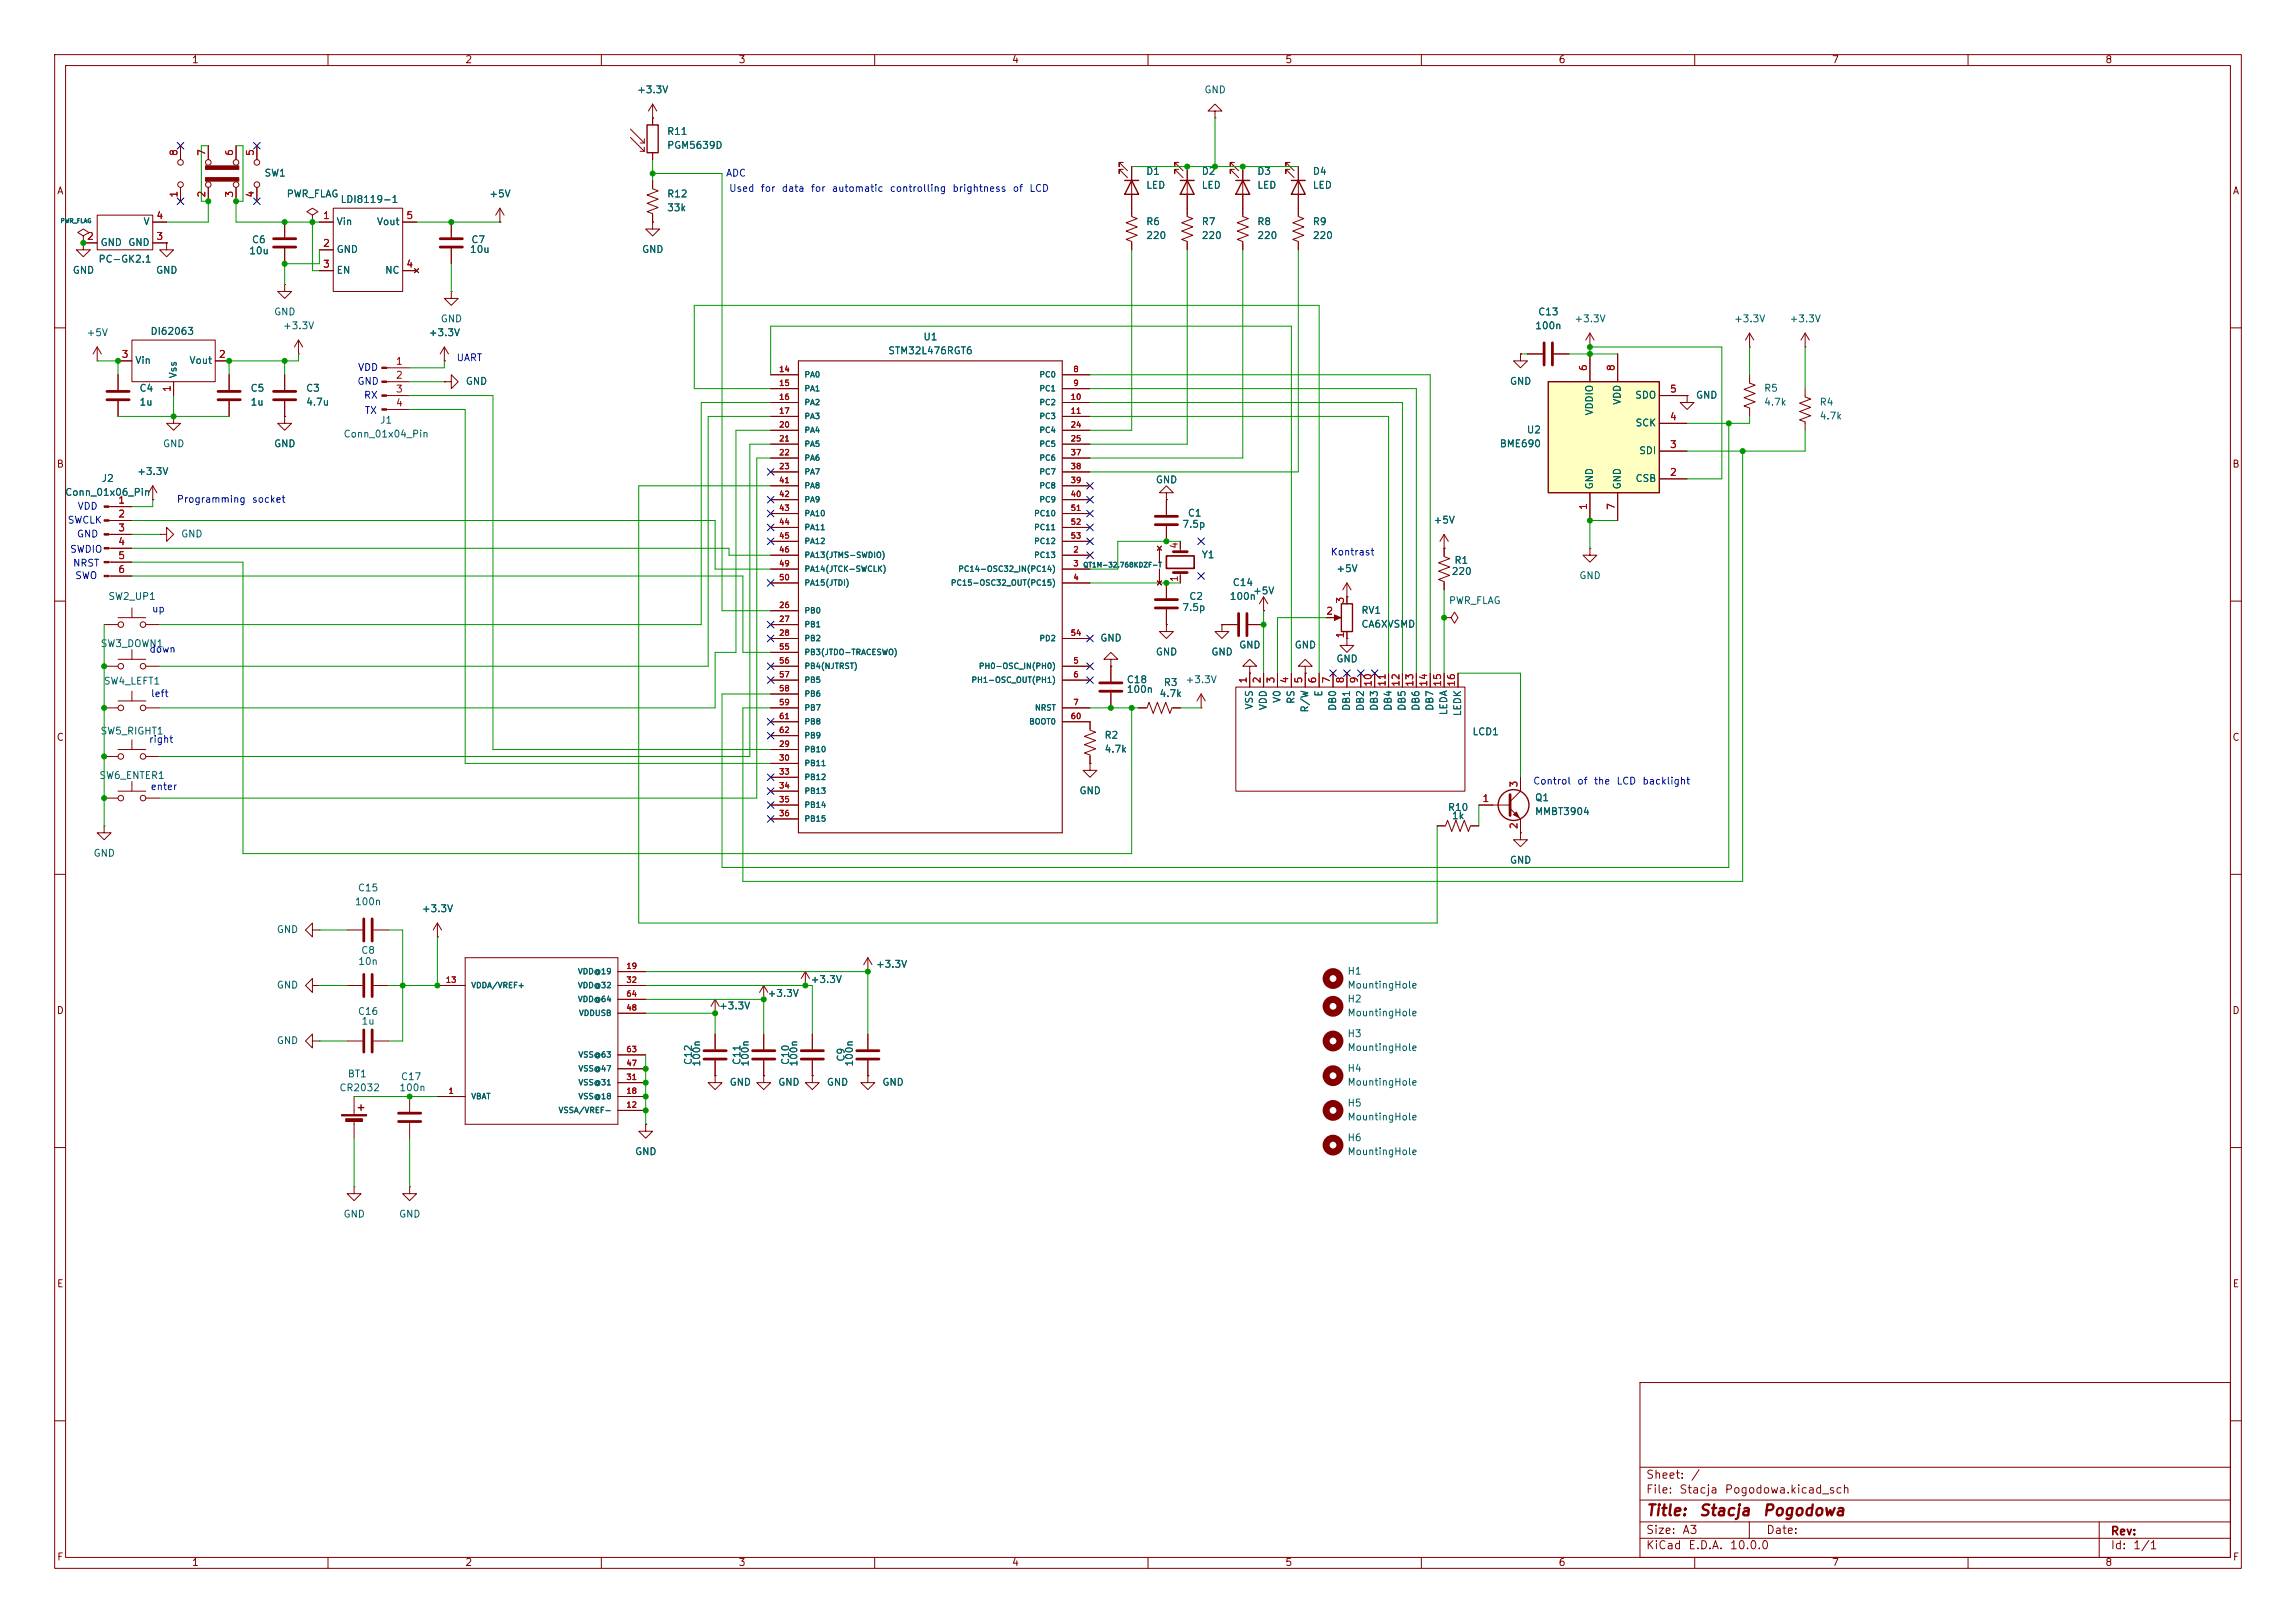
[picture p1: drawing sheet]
<svg xmlns="http://www.w3.org/2000/svg" width="420mm" height="297mm" viewBox="0 0 420 297" stroke-linecap="round" stroke-linejoin="round" font-family="sans-serif">
<defs><g id="words">
<g font-size="2" fill="#840000">
<text x="301" y="277.9">Title:</text>
<text x="310.6" y="277.9">Stacja</text>
<text x="322.3" y="277.9">Pogodowa</text>
</g>
<g font-size="1.5" fill="#840000">
<text x="301" y="273.7">File:</text>
<text x="301" y="271">Sheet:</text>
<text x="307.1" y="273.7">Stacja</text>
<text x="309.2" y="271">/</text>
<text x="315.4" y="273.7">Pogodowa.kicad_sch</text>
<text x="301" y="281.1">Size:</text>
<text x="307.6" y="281.1">A3</text>
<text x="323" y="281.1">Date:</text>
<text x="386" y="281.3">Rev:</text>
<text x="301" y="283.9">KiCad</text>
<text x="308.7" y="283.9">E.D.A.</text>
<text x="316.3" y="283.9">10.0.0</text>
<text x="386" y="283.9">Id:</text>
<text x="390.1" y="283.9">1/1</text>
</g>
<g font-size="1.3" fill="#840000">
<text x="35" y="11.9">1</text>
<text x="85" y="11.9">2</text>
<text x="135" y="11.9">3</text>
<text x="185" y="11.9">4</text>
<text x="235" y="11.9">5</text>
<text x="285" y="11.9">6</text>
<text x="335" y="11.9">7</text>
<text x="385" y="11.9">8</text>
<text x="10.3" y="35.9">A</text>
<text x="408.3" y="35.9">A</text>
<text x="10.3" y="85.9">B</text>
<text x="408.2" y="85.9">B</text>
<text x="215.7" y="100.5" transform="rotate(-90 215.7 100.5)">4</text>
<text x="215.7" y="106.6" transform="rotate(-90 215.7 106.6)">1</text>
<text x="10.3" y="135.9">C</text>
<text x="408.2" y="135.9">C</text>
<text x="10.3" y="185.9">D</text>
<text x="408.2" y="185.9">D</text>
<text x="10.3" y="235.9">E</text>
<text x="408.3" y="235.9">E</text>
<text x="10.3" y="285.9">F</text>
<text x="35" y="286.9">1</text>
<text x="85" y="286.9">2</text>
<text x="135" y="286.9">3</text>
<text x="185" y="286.9">4</text>
<text x="235" y="286.9">5</text>
<text x="285" y="286.9">6</text>
<text x="335" y="286.9">7</text>
<text x="385" y="286.9">8</text>
<text x="408.3" y="285.9">F</text>
</g>
<g font-size="1.3" fill="#006464">
<text x="116.4" y="17.4">+3.3V</text>
<text x="220.2" y="17.4">GND</text>
<text x="121.9" y="25">R11</text>
<text x="121.9" y="27.5">PGM5639D</text>
<text x="48.3" y="32.6">SW1</text>
<text x="209.6" y="32.3">D1</text>
<text x="209.6" y="34.8">LED</text>
<text x="219.7" y="32.3">D2</text>
<text x="219.7" y="34.8">LED</text>
<text x="229.9" y="32.3">D3</text>
<text x="229.9" y="34.8">LED</text>
<text x="240" y="32.3">D4</text>
<text x="240" y="34.8">LED</text>
<text x="26.1" y="41.5">V</text>
<text x="52.3" y="36.4">PWR_FLAG</text>
<text x="61.5" y="41.5">Vin</text>
<text x="62.2" y="37.4">LDI8119-1</text>
<text x="68.8" y="41.5">Vout</text>
<text x="89.4" y="36.4">+5V</text>
<text x="121.9" y="39">33k</text>
<text x="121.9" y="36.4">R12</text>
<text x="209.6" y="41.5">R6</text>
<text x="219.7" y="41.5">R7</text>
<text x="229.9" y="41.5">R8</text>
<text x="240" y="41.5">R9</text>
<text x="18.3" y="45.3">GND</text>
<text x="23.4" y="45.3">GND</text>
<text x="45.5" y="46.8">10u</text>
<text x="46" y="44.8">C6</text>
<text x="61.5" y="46.6">GND</text>
<text x="85.9" y="46.6">10u</text>
<text x="86.1" y="44.8">C7</text>
<text x="117.3" y="46.6">GND</text>
<text x="209.6" y="44">220</text>
<text x="219.7" y="44">220</text>
<text x="229.9" y="44">220</text>
<text x="240" y="44">220</text>
<text x="13.2" y="50.4">GND</text>
<text x="17.9" y="48.4">PC-GK2.1</text>
<text x="28.4" y="50.4">GND</text>
<text x="61.5" y="50.4">EN</text>
<text x="70.3" y="50.4">NC</text>
<text x="50" y="58">GND</text>
<text x="80.5" y="59.3">GND</text>
<text x="281.3" y="58">C13</text>
<text x="287.9" y="59.3">+3.3V</text>
<text x="317.1" y="59.3">+3.3V</text>
<text x="327.3" y="59.3">+3.3V</text>
<text x="15.7" y="61.8">+5V</text>
<text x="27.4" y="61.6">DI62063</text>
<text x="51.7" y="60.6">+3.3V</text>
<text x="78.3" y="61.8">+3.3V</text>
<text x="162.4" y="65.1">STM32L476RGT6</text>
<text x="168.8" y="62.6">U1</text>
<text x="280.7" y="60.6">100n</text>
<text x="24.6" y="66.9">Vin</text>
<text x="25.4" y="72">C4</text>
<text x="32.6" y="69.3" transform="rotate(-90 32.6 69.3)">Vss</text>
<text x="34.5" y="66.9">Vout</text>
<text x="45.7" y="72">C5</text>
<text x="55.9" y="72">C3</text>
<text x="85.1" y="70.7">GND</text>
<text x="276.1" y="70.7">GND</text>
<text x="322.6" y="72">R5</text>
<text x="25.4" y="74.5">1u</text>
<text x="45.7" y="74.5">1u</text>
<text x="55.9" y="74.5">4.7u</text>
<text x="69.4" y="77.8">J1</text>
<text x="291.7" y="76.1" transform="rotate(-90 291.7 76.1)">VDDIO</text>
<text x="296.8" y="74.2" transform="rotate(-90 296.8 74.2)">VDD</text>
<text x="299" y="73.3">SDO</text>
<text x="310.1" y="73.3">GND</text>
<text x="322.6" y="74.5">4.7k</text>
<text x="332.7" y="74.5">R4</text>
<text x="332.7" y="77.1">4.7k</text>
<text x="29.7" y="82.1">GND</text>
<text x="50" y="82.1">GND</text>
<text x="62.7" y="80.4">Conn_01x04_Pin</text>
<text x="274.2" y="82.1">BME690</text>
<text x="279.2" y="79.6">U2</text>
<text x="299.1" y="78.3">SCK</text>
<text x="299.7" y="83.4">SDI</text>
<text x="18.5" y="88.5">J2</text>
<text x="25" y="87.2">+3.3V</text>
<text x="211.3" y="88.7">GND</text>
<text x="291.7" y="89.7" transform="rotate(-90 291.7 89.7)">GND</text>
<text x="296.8" y="89.7" transform="rotate(-90 296.8 89.7)">GND</text>
<text x="299.1" y="88.5">CSB</text>
<text x="11.8" y="91">Conn_01x06_Pin</text>
<text x="217.2" y="94.8">C1</text>
<text x="33" y="98.7">GND</text>
<text x="216.2" y="96.9">7.5p</text>
<text x="262.1" y="96.1">+5V</text>
<text x="219.7" y="102.5">Y1</text>
<text x="225.4" y="107.5">C14</text>
<text x="244.3" y="105">+5V</text>
<text x="265.4" y="105.5">220</text>
<text x="265.9" y="103.5">R1</text>
<text x="288.8" y="106.3">GND</text>
<text x="19.7" y="110.1">SW2_UP1</text>
<text x="216.2" y="112.1">7.5p</text>
<text x="217.4" y="110.1">C2</text>
<text x="224.8" y="110.1">100n</text>
<text x="229.1" y="109.1">+5V</text>
<text x="248.9" y="112.6">RV1</text>
<text x="264.9" y="110.8">PWR_FLAG</text>
<text x="18.3" y="118.7">SW3_DOWN1</text>
<text x="201.2" y="117.7">GND</text>
<text x="226.6" y="119">GND</text>
<text x="236.7" y="119">GND</text>
<text x="248.9" y="115.2">CA6XVSMD</text>
<text x="18.9" y="125.6">SW4_LEFT1</text>
<text x="206" y="125.3">C18</text>
<text x="211.3" y="120.2">GND</text>
<text x="212.8" y="125.8">R3</text>
<text x="216.8" y="125.3">+3.3V</text>
<text x="221.5" y="120.2">GND</text>
<text x="244.3" y="121.5">GND</text>
<text x="206" y="127.1">100n</text>
<text x="212" y="127.9">4.7k</text>
<text x="229.5" y="129.9" transform="rotate(-90 229.5 129.9)">VSS</text>
<text x="232" y="130.1" transform="rotate(-90 232 130.1)">VDD</text>
<text x="234.5" y="128.7" transform="rotate(-90 234.5 128.7)">V0</text>
<text x="237.1" y="128.9" transform="rotate(-90 237.1 128.9)">RS</text>
<text x="239.6" y="130.5" transform="rotate(-90 239.6 130.5)">R/W</text>
<text x="242.2" y="127.6" transform="rotate(-90 242.2 127.6)">E</text>
<text x="244.7" y="130.2" transform="rotate(-90 244.7 130.2)">DB0</text>
<text x="247.2" y="130.2" transform="rotate(-90 247.2 130.2)">DB1</text>
<text x="249.8" y="130.2" transform="rotate(-90 249.8 130.2)">DB2</text>
<text x="252.3" y="130.2" transform="rotate(-90 252.3 130.2)">DB3</text>
<text x="254.9" y="130.2" transform="rotate(-90 254.9 130.2)">DB4</text>
<text x="257.4" y="130.2" transform="rotate(-90 257.4 130.2)">DB5</text>
<text x="259.9" y="130.2" transform="rotate(-90 259.9 130.2)">DB6</text>
<text x="262.5" y="130.2" transform="rotate(-90 262.5 130.2)">DB7</text>
<text x="265" y="131" transform="rotate(-90 265 131)">LEDA</text>
<text x="267.6" y="131.2" transform="rotate(-90 267.6 131.2)">LEDK</text>
<text x="18.3" y="134.7">SW5_RIGHT1</text>
<text x="201.9" y="135.5">R2</text>
<text x="269.2" y="134.8">LCD1</text>
<text x="18.1" y="142.8">SW6_ENTER1</text>
<text x="201.9" y="138">4.7k</text>
<text x="197.4" y="145.6">GND</text>
<text x="264.8" y="148.7">R10</text>
<text x="280.7" y="146.9">Q1</text>
<text x="280.7" y="149.5">MMBT3904</text>
<text x="265.5" y="150.2">1k</text>
<text x="17" y="157.1">GND</text>
<text x="276.1" y="158.3">GND</text>
<text x="64.8" y="166">100n</text>
<text x="65.4" y="163.4">C15</text>
<text x="77.1" y="167.2">+3.3V</text>
<text x="50.5" y="171">GND</text>
<text x="65.4" y="176.9">10n</text>
<text x="66" y="174.9">C8</text>
<text x="160.1" y="177.4">+3.3V</text>
<text x="246.4" y="178.7">H1</text>
<text x="50.5" y="181.2">GND</text>
<text x="131.4" y="185">+3.3V</text>
<text x="140.3" y="182.7">+3.3V</text>
<text x="148.2" y="180.2">+3.3V</text>
<text x="246.4" y="183.7">H2</text>
<text x="246.4" y="181.2">MountingHole</text>
<text x="50.5" y="191.4">GND</text>
<text x="65.4" y="186">C16</text>
<text x="66" y="187.8">1u</text>
<text x="246.4" y="186.3">MountingHole</text>
<text x="246.4" y="190.1">H3</text>
<text x="63.5" y="197.5">BT1</text>
<text x="73.2" y="198">C17</text>
<text x="126.8" y="195" transform="rotate(-90 126.8 195)">C12</text>
<text x="128.4" y="195.3" transform="rotate(-90 128.4 195.3)">100n</text>
<text x="135.7" y="195" transform="rotate(-90 135.7 195)">C11</text>
<text x="137.3" y="195.3" transform="rotate(-90 137.3 195.3)">100n</text>
<text x="144.6" y="195" transform="rotate(-90 144.6 195)">C10</text>
<text x="146.2" y="195.3" transform="rotate(-90 146.2 195.3)">100n</text>
<text x="154.8" y="194.4" transform="rotate(-90 154.8 194.4)">C9</text>
<text x="156.3" y="195.3" transform="rotate(-90 156.3 195.3)">100n</text>
<text x="246.4" y="196.4">H4</text>
<text x="246.4" y="192.6">MountingHole</text>
<text x="62" y="200">CR2032</text>
<text x="72.9" y="200">100n</text>
<text x="133.4" y="199">GND</text>
<text x="142.2" y="199">GND</text>
<text x="151.1" y="199">GND</text>
<text x="161.3" y="199">GND</text>
<text x="246.4" y="199">MountingHole</text>
<text x="246.4" y="202.8">H5</text>
<text x="246.4" y="209.1">H6</text>
<text x="246.4" y="205.3">MountingHole</text>
<text x="116.1" y="211.7">GND</text>
<text x="246.4" y="211.7">MountingHole</text>
<text x="62.7" y="223.1">GND</text>
<text x="72.9" y="223.1">GND</text>
</g>
<g font-size="1.3" fill="#a90000">
<text x="32.8" y="28.6" transform="rotate(-90 32.8 28.6)">8</text>
<text x="37.8" y="28.6" transform="rotate(-90 37.8 28.6)">7</text>
<text x="42.9" y="28.6" transform="rotate(-90 42.9 28.6)">6</text>
<text x="46.7" y="28.6" transform="rotate(-90 46.7 28.6)">5</text>
<text x="28.5" y="40.4">4</text>
<text x="32.8" y="36.3" transform="rotate(-90 32.8 36.3)">1</text>
<text x="37.8" y="36.3" transform="rotate(-90 37.8 36.3)">2</text>
<text x="42.9" y="36.3" transform="rotate(-90 42.9 36.3)">3</text>
<text x="46.7" y="36.3" transform="rotate(-90 46.7 36.3)">4</text>
<text x="59" y="40.4">1</text>
<text x="74.2" y="40.4">5</text>
<text x="15.8" y="44.2">2</text>
<text x="28.5" y="44.2">3</text>
<text x="59" y="45.5">2</text>
<text x="59" y="49.3">3</text>
<text x="74.2" y="49.3">4</text>
<text x="22.2" y="65.8">3</text>
<text x="39.9" y="65.8">2</text>
<text x="31.5" y="71.8" transform="rotate(-90 31.5 71.8)">1</text>
<text x="72.3" y="67.1">1</text>
<text x="72.3" y="69.6">2</text>
<text x="290.6" y="68" transform="rotate(-90 290.6 68)">6</text>
<text x="295.7" y="68" transform="rotate(-90 295.7 68)">8</text>
<text x="72.3" y="72.1">3</text>
<text x="72.3" y="74.7">4</text>
<text x="305.4" y="77.2">4</text>
<text x="305.4" y="72.1">5</text>
<text x="305.4" y="82.3">3</text>
<text x="305.4" y="87.4">2</text>
<text x="21.5" y="92.5">1</text>
<text x="21.5" y="95">2</text>
<text x="290.6" y="93.4" transform="rotate(-90 290.6 93.4)">1</text>
<text x="295.7" y="93.4" transform="rotate(-90 295.7 93.4)">7</text>
<text x="21.5" y="97.5">3</text>
<text x="21.5" y="100.1">4</text>
<text x="21.5" y="102.6">5</text>
<text x="21.5" y="105.2">6</text>
<text x="242.5" y="112.8">2</text>
<text x="246.1" y="110.6" transform="rotate(-90 246.1 110.6)">3</text>
<text x="246.1" y="116.9" transform="rotate(-90 246.1 116.9)">1</text>
<text x="228.3" y="125.2" transform="rotate(-90 228.3 125.2)">1</text>
<text x="230.9" y="125.2" transform="rotate(-90 230.9 125.2)">2</text>
<text x="233.4" y="125.2" transform="rotate(-90 233.4 125.2)">3</text>
<text x="236" y="125.2" transform="rotate(-90 236 125.2)">4</text>
<text x="238.5" y="125.2" transform="rotate(-90 238.5 125.2)">5</text>
<text x="241" y="125.2" transform="rotate(-90 241 125.2)">6</text>
<text x="243.6" y="125.2" transform="rotate(-90 243.6 125.2)">7</text>
<text x="246.1" y="125.2" transform="rotate(-90 246.1 125.2)">8</text>
<text x="248.7" y="125.2" transform="rotate(-90 248.7 125.2)">9</text>
<text x="251.2" y="125.8" transform="rotate(-90 251.2 125.8)">10</text>
<text x="253.7" y="125.8" transform="rotate(-90 253.7 125.8)">11</text>
<text x="256.3" y="125.8" transform="rotate(-90 256.3 125.8)">12</text>
<text x="258.8" y="125.8" transform="rotate(-90 258.8 125.8)">13</text>
<text x="261.4" y="125.8" transform="rotate(-90 261.4 125.8)">14</text>
<text x="263.9" y="125.8" transform="rotate(-90 263.9 125.8)">15</text>
<text x="266.4" y="125.8" transform="rotate(-90 266.4 125.8)">16</text>
<text x="271.1" y="147.1">1</text>
<text x="277.9" y="144.2" transform="rotate(-90 277.9 144.2)">3</text>
<text x="277.9" y="151.8" transform="rotate(-90 277.9 151.8)">2</text>
</g>
<g font-size="1.3" fill="#0000c2">
<text x="132.7" y="32.6">ADC</text>
<text x="133.3" y="35.4">Used</text>
<text x="139" y="35.4">for</text>
<text x="142.9" y="35.4">data</text>
<text x="148.2" y="35.4">for</text>
<text x="152" y="35.4">automatic</text>
<text x="162.7" y="35.4">controlling</text>
<text x="174.1" y="35.4">brightness</text>
<text x="185.1" y="35.4">of</text>
<text x="188.2" y="35.4">LCD</text>
<text x="65.3" y="70.7">GND</text>
<text x="65.4" y="68.2">VDD</text>
<text x="83.4" y="66.4">UART</text>
<text x="66.5" y="73.3">RX</text>
<text x="66.6" y="76.1">TX</text>
<text x="14.1" y="93.6">VDD</text>
<text x="32.2" y="92.3">Programming</text>
<text x="46" y="92.3">socket</text>
<text x="12.3" y="96.1">SWCLK</text>
<text x="12.7" y="101.5">SWDIO</text>
<text x="14" y="98.7">GND</text>
<text x="243.3" y="102">Kontrast</text>
<text x="13.3" y="104">NRST</text>
<text x="13.7" y="106.3">SWO</text>
<text x="27.7" y="112.4">up</text>
<text x="27.2" y="119.7">down</text>
<text x="27.5" y="127.9">left</text>
<text x="27.2" y="136.2">right</text>
<text x="280.3" y="143.9">Control</text>
<text x="288.4" y="143.9">of</text>
<text x="291.5" y="143.9">the</text>
<text x="295.6" y="143.9">LCD</text>
<text x="300.3" y="143.9">backlight</text>
<text x="27.5" y="144.9">enter</text>
</g>
<g font-size="1" fill="#a90000">
<text x="142.4" y="68.3">14</text>
<text x="142.4" y="70.9">15</text>
<text x="196.2" y="68.3">8</text>
<text x="196.2" y="70.9">9</text>
<text x="142.4" y="73.4">16</text>
<text x="142.4" y="75.9">17</text>
<text x="195.8" y="75.9">11</text>
<text x="195.8" y="73.4">10</text>
<text x="142.4" y="81">21</text>
<text x="142.4" y="83.6">22</text>
<text x="142.4" y="78.5">20</text>
<text x="195.8" y="83.6">37</text>
<text x="195.8" y="78.5">24</text>
<text x="195.8" y="81">25</text>
<text x="142.4" y="86.1">23</text>
<text x="142.4" y="88.6">41</text>
<text x="195.8" y="88.6">39</text>
<text x="195.8" y="86.1">38</text>
<text x="142.4" y="91.2">42</text>
<text x="142.4" y="93.7">43</text>
<text x="195.8" y="91.2">40</text>
<text x="195.8" y="93.7">51</text>
<text x="142.4" y="96.3">44</text>
<text x="142.4" y="98.8">45</text>
<text x="142.4" y="101.3">46</text>
<text x="195.8" y="96.3">52</text>
<text x="195.8" y="98.8">53</text>
<text x="196.2" y="101.3">2</text>
<text x="142.4" y="103.9">49</text>
<text x="142.4" y="106.4">50</text>
<text x="196.2" y="103.9">3</text>
<text x="196.2" y="106.4">4</text>
<text x="142.4" y="111.5">26</text>
<text x="142.4" y="119.1">55</text>
<text x="142.4" y="114">27</text>
<text x="142.4" y="116.6">28</text>
<text x="195.8" y="116.6">54</text>
<text x="142.4" y="121.7">56</text>
<text x="142.4" y="124.2">57</text>
<text x="196.2" y="121.7">5</text>
<text x="196.2" y="124.2">6</text>
<text x="142.4" y="126.7">58</text>
<text x="142.4" y="129.3">59</text>
<text x="142.4" y="131.8">61</text>
<text x="195.8" y="131.8">60</text>
<text x="196.2" y="129.3">7</text>
<text x="142.4" y="136.9">29</text>
<text x="142.4" y="134.4">62</text>
<text x="142.4" y="139.4">30</text>
<text x="142.4" y="142">33</text>
<text x="142.4" y="144.5">34</text>
<text x="142.4" y="149.6">36</text>
<text x="142.4" y="147.1">35</text>
<text x="114.5" y="177.5">19</text>
<text x="81.5" y="180.1">13</text>
<text x="114.5" y="180.1">32</text>
<text x="114.5" y="185.2">48</text>
<text x="114.5" y="182.6">64</text>
<text x="114.5" y="197.9">31</text>
<text x="114.5" y="195.3">47</text>
<text x="114.5" y="192.8">63</text>
<text x="81.9" y="200.4">1</text>
<text x="114.5" y="202.9">12</text>
<text x="114.5" y="200.4">18</text>
</g>
<g font-size="1" fill="#006464">
<text x="147.1" y="69.3">PA0</text>
<text x="147.1" y="71.9">PA1</text>
<text x="190" y="69.3">PC0</text>
<text x="190" y="71.9">PC1</text>
<text x="147.1" y="74.4">PA2</text>
<text x="147.1" y="76.9">PA3</text>
<text x="190" y="76.9">PC3</text>
<text x="190" y="74.4">PC2</text>
<text x="147.1" y="82">PA5</text>
<text x="147.1" y="79.5">PA4</text>
<text x="190" y="79.5">PC4</text>
<text x="190" y="82">PC5</text>
<text x="147.1" y="84.6">PA6</text>
<text x="147.1" y="87.1">PA7</text>
<text x="147.1" y="89.6">PA8</text>
<text x="190" y="84.6">PC6</text>
<text x="190" y="89.6">PC8</text>
<text x="190" y="87.1">PC7</text>
<text x="147.1" y="92.2">PA9</text>
<text x="147.1" y="94.7">PA10</text>
<text x="189.1" y="94.7">PC10</text>
<text x="190" y="92.2">PC9</text>
<text x="147.1" y="97.3">PA11</text>
<text x="147.1" y="99.8">PA12</text>
<text x="189.1" y="97.3">PC11</text>
<text x="189.1" y="99.8">PC12</text>
<text x="147.1" y="102.3">PA13(JTMS-SWDIO)</text>
<text x="147.1" y="104.9">PA14(JTCK-SWCLK)</text>
<text x="147.1" y="107.4">PA15(JTDI)</text>
<text x="173.8" y="107.4">PC15-OSC32_OUT(PC15)</text>
<text x="175.2" y="104.9">PC14-OSC32_IN(PC14)</text>
<text x="189.1" y="102.3">PC13</text>
<text x="147.1" y="112.5">PB0</text>
<text x="147.1" y="115">PB1</text>
<text x="147.1" y="117.6">PB2</text>
<text x="190" y="117.6">PD2</text>
<text x="147.1" y="120.1">PB3(JTDO-TRACESWO)</text>
<text x="147.1" y="122.7">PB4(NJTRST)</text>
<text x="147.1" y="125.2">PB5</text>
<text x="177.6" y="125.2">PH1-OSC_OUT(PH1)</text>
<text x="179" y="122.7">PH0-OSC_IN(PH0)</text>
<text x="147.1" y="127.7">PB6</text>
<text x="147.1" y="130.3">PB7</text>
<text x="189.2" y="130.3">NRST</text>
<text x="147.1" y="137.9">PB10</text>
<text x="147.1" y="132.8">PB8</text>
<text x="147.1" y="135.4">PB9</text>
<text x="188.2" y="132.8">BOOT0</text>
<text x="147.1" y="140.4">PB11</text>
<text x="147.1" y="143">PB12</text>
<text x="147.1" y="145.5">PB13</text>
<text x="147.1" y="148.1">PB14</text>
<text x="147.1" y="150.6">PB15</text>
<text x="105.6" y="178.5">VDD@19</text>
<text x="86.1" y="181.1">VDDA/VREF+</text>
<text x="105.6" y="181.1">VDD@32</text>
<text x="105.6" y="183.6">VDD@64</text>
<text x="105.8" y="186.2">VDDUSB</text>
<text x="105.7" y="196.3">VSS@47</text>
<text x="105.7" y="193.8">VSS@63</text>
<text x="86.1" y="201.4">VBAT</text>
<text x="102.1" y="203.9">VSSA/VREF-</text>
<text x="105.7" y="201.4">VSS@18</text>
<text x="105.7" y="198.9">VSS@31</text>
</g>
<text font-size=".9" fill="#006464" x="198.1" y="104.1">QT1M-32.768KDZF-T</text>
<text font-size=".8" fill="#006464" x="11" y="41">PWR_FLAG</text>
</g></defs>
<g fill="none" stroke="#840000" stroke-width=".18">
<path d="M10 10h400v277h-400zM12 12h396v273h-396zM60 10v2M110 10v2M119.4 19.1v3.8M119.4 19.1l-.8 1.2M119.4 19.1l.7 1.2M160 10v2M210 10v2M260 10v2M310 10v2M360 10v2"/>
<path d="M17.8 39.4h10.1v6.3h-10.1zM33 26.7v2.5M33 34.3v2.5M38.1 26.7v2.5M38.1 34.3v2.5M43.2 26.7v2.5M43.2 34.3v2.5M47 26.7v2.5M47 34.3v2.5M57.1 39.4l1.1-.7-1.1-.6-1 .6 1 .7v1.2M61 38.1h12.7v15.2h-12.7zM91.4 38.1l-.7 1.3"/>
<path d="M91.4 38.1l.8 1.3M91.4 38.1v2.5M115.3 23.6l2.6 2.6M115.3 25.1l2.6 2.6M117.1 26.2h.8M117.1 27.7h.8M117.9 25.4v.8M117.9 26.9v.8M119.4 21.6h.1M119.4 33v1.5l1 .4-2 .8 2 .7-2 .8 2 .8-2 .7 1 .4v1.5M119.4 27.9v1.3M205.5 29.7h-.8v.8v-.8l1.5 1.5"/>
<path d="M205.5 31h-.8v.8v-.8l1.5 1.5M207 30.5v9.1l1 .4-2 .8 2 .7-2 .8 2 .8-2 .7 1 .4v1.5M215.6 29.7h-.7v.8v-.8l1.5 1.5M215.6 31h-.7v.8v-.8l1.5 1.5M217.2 30.5v9.1l1 .4-2 .8 2 .7-2 .8 2 .8-2 .7 1 .4v1.5M222.2 20.3h1.3l-1.3-1.2-1.2 1.2h1.2v1.3M222.2 21.6h.1M225.8 29.7h-.8v.8v-.8l1.6 1.5M225.8 31h-.8v.8v-.8l1.6 1.5M227.3 30.5v9.1l1 .4-2 .8 2 .7-2 .8 2 .8-2 .7 1 .4v1.5M236 29.7h-.8v.8v-.8l1.5 1.5M236 31h-.8v.8v-.8l1.5 1.5"/>
<path d="M237.5 30.5v9.1l1 .4-2 .8 2 .7-2 .8 2 .8-2 .7 1 .4v1.5M15.2 43.2l1.1-.7-1.1-.6-1 .6 1 .7v1.3M15.2 44.5h.1M15.2 44.5v1.2h1.3l-1.3 1.3-1.2-1.3h1.2M15.2 44.5h2.6M27.9 44.5h2.6M27.9 40.6h2.6M30.5 44.5v1.2h1.2l-1.2 1.3-1.3-1.3h1.3M30.5 44.5h.1M52.1 52.1v1.2h1.2l-1.2 1.3-1.3-1.3h1.3M52.1 52.1h.1M52.1 40.6v2.8"/>
<path d="M52.1 45.5v2.8M57.1 40.6h.1M58.4 40.6h2.6M58.4 45.7h2.6M58.4 49.5h2.6M73.7 40.6h2.5M73.7 49.5h2.5M75.8 49.1l.8 .8M76.6 49.1l-.8 .8M82.5 53.3v1.3h1.3l-1.3 1.3-1.2-1.3h1.2M82.5 53.3h.1M82.5 40.6v2.8"/>
<path d="M82.5 45.5v2.8M91.4 40.6h.1M119.4 40.6v1.3h1.2l-1.2 1.3-1.3-1.3h1.3M119.4 40.6h.1M10 60h2M17.8 66h.1M17.8 63.5l-.8 1.3M17.8 63.5l.7 1.3M17.8 63.5v2.5M21.6 68.6v2.8M21.6 73.4v2.8M21.6 66h2.5"/>
<path d="M24.1 62.2h15.3v7.7h-15.3zM31.7 76.2v1.3h1.3l-1.3 1.2-1.2-1.2h1.2M31.7 76.2h.1M31.7 69.9v2.5M39.4 66h2.5M41.9 68.6v2.8M41.9 73.4v2.8M52.1 76.2v1.3h1.2l-1.2 1.2-1.3-1.2h1.3M52.1 76.2h.1M52.1 68.6v2.8M52.1 73.4v2.8M54.6 64.8h.1"/>
<path d="M54.6 62.2l-.8 1.3M54.6 62.2l.8 1.3M54.6 62.2v2.6M70.7 67.3h4.2M70.7 69.9h4.2M70.7 72.4h4.2M70.7 74.9h4.2M81.3 66h.1M81.3 69.9h1.2v-1.3l1.3 1.3-1.3 1.2v-1.2M81.3 69.9h.1M81.3 63.5l-.8 1.3M81.3 63.5l.7 1.3"/>
<path d="M81.3 63.5v2.5M141 68.6h5M141 76.2h5M141 71.1h5M141 73.7h5M141 78.7h5M194.3 68.6h5.1M194.3 76.2h5.1M194.3 71.1h5.1M194.3 73.7h5.1M194.3 78.7h5.1M278.1 64.8v1.2h1.3l-1.3 1.3-1.2-1.3h1.2"/>
<path d="M278.1 64.8h.1M279.4 64.8h2.8M284.2 64.8h2.8M308.6 72.4v1.3h1.3l-1.3 1.2-1.3-1.2h1.3M308.6 72.4h.1M320 63.5h.1M320 68.6v1.5l1.1 .4-2.1 .7 2.1 .8-2.1 .8 2.1 .7-2.1 .8 1 .4v1.5M320 61l-.7 1.2M320 61l.8 1.2M320 61v2.5M330.2 71.1v1.5l1 .4-2 .8 2 .7-2 .8 2 .8-2 .7 1 .4v1.5M330.2 63.5h.1"/>
<path d="M330.2 61v2.5M330.2 61l-.8 1.2M330.2 61l.8 1.2M408 60h2M19.9 92.7h4.2M19.9 95.3h4.2M19.9 97.8h4.2M27.9 91.4h.1M27.9 88.9l-.7 1.3M27.9 88.9l.8 1.3M27.9 88.9v2.5M29.2 97.8h1.3v-1.3l1.2 1.3-1.2 1.3v-1.3"/>
<path d="M29.2 97.8h.1M141 81.3h5M141 83.8h5M141 88.9h5M141 91.4h5M141 94h5M141 96.5h5M141 99.1h5M141 86.4h5M194.3 81.3h5.1M194.3 83.8h5.1M194.3 88.9h5.1"/>
<path d="M194.3 91.4h5.1M194.3 94h5.1M194.3 96.5h5.1M194.3 99.1h5.1M194.3 86.4h5.1M211.7 99.9l.8 .8M212.5 99.9l-.8 .8M213.4 90.2h1.2l-1.2-1.3-1.3 1.3h1.3v1.2M213.4 91.4h.1M215.9 99.1v1.9M264.2 97.8v4.1l1 .3-2.1 .8 2.1 .8-2.1 .7 2.1 .8-2.1 .7 1.1 .4v1.6M264.2 97.8l-.8 1.3"/>
<path d="M264.2 97.8l.7 1.3M10 110h2M19 114.3h2.6M19.9 100.3h4.2M19.9 102.9h4.2M19.9 105.4h4.2M21.6 113h5.1M24.1 111.3v1.7M24.1 118.9v1.8M26.7 114.3h2.5M141 114.3h5M141 101.6h5"/>
<path d="M141 104.1h5M141 106.7h5M141 116.8h5M141 119.4h5M141 111.8h5M194.3 101.6h5.1M194.3 104.1h5.1M194.3 106.7h5.1M194.3 116.8h5.1M211.7 106.3l.8 .8M212.1 100.3v2.6M212.1 104.1v2.6"/>
<path d="M212.5 106.3l-.8 .8M215.9 104.8v1.9M242.6 113h2.3M246.4 109.2h.1M246.4 116.8v1.3h1.2l-1.2 1.3-1.3-1.3h1.3M246.4 116.8h.1M246.4 106.7v3.8M246.4 115.6v1.2M246.4 106.7l-.8 1.3M246.4 106.7l.7 1.3M264.2 100.3h.1M264.2 113h1.2l.7-1 .6 1-.6 1-.7-1"/>
<path d="M264.2 113h.1M290.8 100.3v1.3h1.3l-1.3 1.3-1.2-1.3h1.2M290.8 100.3h.1M408 110h2M19 121.9h2.6M19 129.5h2.6M19 138.4h2.6M21.6 120.7h5.1M21.6 137.2h5.1M21.6 128.3h5.1M24.1 126.5v1.8M24.1 135.4v1.8"/>
<path d="M26.7 121.9h2.5M26.7 129.5h2.5M26.7 138.4h2.5M141 121.9h5M141 124.5h5M141 129.5h5M141 137.2h5M141 139.7h5M141 127h5M141 132.1h5M141 134.6h5M194.3 132.1h5.1v1.5l1 .4-2 .7 2 .8-2 .8 2 .7-2 .8 1 .4v1.5"/>
<path d="M194.3 121.9h5.1M194.3 124.5h5.1M194.3 129.5h5.1M199.4 139.7v1.3h1.3l-1.3 1.2-1.3-1.2h1.3M199.4 139.7h.1M203.2 120.7h1.3l-1.3-1.3-1.3 1.3h1.3v1.2M203.2 121.9h.1M203.2 121.9v2.8M203.2 126.7v2.8M208.3 129.5h1.5l.4-1 .7 2.1 .8-2.1 .8 2.1 .7-2.1 .8 2.1 .4-1.1h1.5M219.7 129.5h.1M219.7 127l-.8 1.3"/>
<path d="M219.7 127l.8 1.3M219.7 127v2.5M226.1 125.7h41.9v19.1h-41.9zM228.6 123.2v2.5M231.1 123.2v2.5M233.7 123.2v2.5M236.2 123.2v2.5M238.8 121.9h1.2l-1.2-1.2-1.3 1.2h1.3v1.3M238.8 123.2h.1M238.8 123.2v2.5M241.3 123.2v2.5M243.8 123.2v2.5"/>
<path d="M246.4 123.2v2.5M248.9 123.2v2.5M251.5 123.2v2.5M254 123.2v2.5M256.5 123.2v2.5M259.1 123.2v2.5M261.6 123.2v2.5M264.2 123.2v2.5M266.7 123.2v2.5M10 160h2M19 151.1v1.3h1.3l-1.3 1.3-1.2-1.3h1.2M19 151.1h.1"/>
<path d="M19 146.1h2.6M21.6 144.8h5.1M24.1 143v1.8M26.7 146.1h2.5M141 142.2h5M141 144.8h5M141 149.9h5M141 147.3h5M262.9 151.1h1.5l.4-1 .8 2 .7-2 .8 2 .7-2 .8 2 .4-1h1.5M408 160h2M57.1 170.2v-1.3l-1.2 1.3 1.2 1.3v-1.3h1.3M58.4 170.2h.1"/>
<path d="M63.5 170.2h2.8M68.3 170.2h2.8M80 171.5h.1M80 168.9l-.8 1.3M80 168.9l.8 1.3M80 168.9v2.6M85.1 175.3h27.9v30.4h-27.9zM113 177.8h5.1M147.3 177.8l-.7 1.3M147.3 177.8l.8 1.3M147.3 177.8v2.5M158.7 177.8h.1"/>
<path d="M158.7 175.3v2.5M158.7 175.3l-.7 1.2M158.7 175.3l.8 1.2M57.1 180.3v-1.2l-1.2 1.2 1.2 1.3v-1.3h1.3M57.1 190.5v-1.3l-1.2 1.3 1.2 1.3v-1.3h1.3M58.4 180.3h.1M58.4 190.5h.1M63.5 190.5h2.8M63.5 180.3h2.8M68.3 190.5h2.8M68.3 180.3h2.8M80 180.3h5.1"/>
<path d="M113 180.3h5.1M113 198.1h5.1M113 195.6h5.1M113 185.4h5.1M113 193h5.1M113 182.9h5.1M130.8 185.4h.1M130.8 196.9v1.2h1.3l-1.3 1.3-1.3-1.3h1.3M130.8 196.9h.1M130.8 182.9v2.5M130.8 189.2v2.8M130.8 194.1v2.8"/>
<path d="M130.8 182.9l-.8 1.3M130.8 182.9l.8 1.3M139.7 182.9h.1M139.7 196.9v1.2h1.3l-1.3 1.3-1.3-1.3h1.3M139.7 196.9h.1M139.7 180.3v2.6M139.7 189.2v2.8M139.7 194.1v2.8M139.7 180.3l-.8 1.3M139.7 180.3l.8 1.3M147.3 180.3h.1M148.6 196.9v1.2h1.3l-1.3 1.3-1.3-1.3h1.3"/>
<path d="M148.6 196.9h.1M148.6 189.2v2.8M148.6 194.1v2.8M158.7 196.9v1.2h1.3l-1.3 1.3-1.2-1.3h1.2M158.7 196.9h.1M158.7 189.2v2.8M158.7 194.1v2.8M10 210h2M64.8 217.2v1.2h1.2l-1.2 1.3-1.3-1.3h1.3M64.8 217.2h.1M64.8 200.7v3.3M64.8 205v3.3"/>
<path d="M74.9 217.2v1.2h1.3l-1.3 1.3-1.2-1.3h1.2M74.9 217.2h.1M74.9 200.7v2.8M74.9 205.5v2.8M80 200.7h5.1M113 200.7h5.1M113 203.2h5.1M118.1 205.7v1.3h1.3l-1.3 1.3-1.3-1.3h1.3M118.1 205.7h.1M408 210h2M300 253h108v32h-108zM10 260h2"/>
<path d="M300 278.5h108M300 274.5h108M300 268.5h108M320 278.5v3M384 278.5v6.5M408 260h2M60 285v2M110 285v2M160 285v2M210 285v2M260 285v2M300 281.5h108"/>
<path d="M310 285v2M360 285v2"/>
<circle cx="33" cy="33.8" r=".51"/>
<circle cx="33" cy="29.7" r=".51"/>
<circle cx="38.1" cy="29.7" r=".51"/>
<circle cx="38.1" cy="33.8" r=".51"/>
<circle cx="43.2" cy="29.7" r=".51"/>
<circle cx="43.2" cy="33.8" r=".51"/>
<circle cx="47" cy="33.8" r=".51"/>
<circle cx="47" cy="29.7" r=".51"/>
<circle cx="22.1" cy="114.3" r=".51"/>
<circle cx="26.2" cy="114.3" r=".51"/>
<circle cx="22.1" cy="121.9" r=".51"/>
<circle cx="22.1" cy="138.4" r=".51"/>
<circle cx="22.1" cy="129.5" r=".51"/>
<circle cx="26.2" cy="129.5" r=".51"/>
<circle cx="26.2" cy="121.9" r=".51"/>
<circle cx="26.2" cy="138.4" r=".51"/>
<circle cx="22.1" cy="146.1" r=".51"/>
<circle cx="26.2" cy="146.1" r=".51"/>
</g>
<g fill="none" stroke="#840000" stroke-width=".51">
<path d="M50 43.7h4.1M50 45.2h4.1M80.5 43.7h4.1M80.5 45.2h4.1M19.6 71.6h4M19.6 73.2h4M39.9 71.6h4M39.9 73.2h4M50 71.6h4.1M50 73.2h4.1M282.4 62.7v4.1M284 62.7v4.1"/>
<path d="M214.6 104.8h2.6M214.6 101h2.6M201.2 125h4M201.2 126.5h4M66.5 168.1v4.1M66.5 178.3v4.1M68.1 168.1v4.1M68.1 178.3v4.1M66.5 188.5v4M68.1 188.5v4M128.8 192.3h4M128.8 193.8h4"/>
<path d="M137.7 192.3h4M137.7 193.8h4M146.6 192.3h4M146.6 193.8h4M156.7 192.3h4.1M156.7 193.8h4.1M72.9 205.2h4.1M72.9 203.7h4.1"/>
</g>
<g fill="#840000" stroke="#840000" stroke-width=".18">
<path d="M37.6 32.5h6.1v.6h-6.1z"/>
<path d="M37.6 30.4h6.1v.6h-6.1z"/>
<path d="M62.5 204h4.6v.2h-4.6z"/>
<path d="M63.2 204.7h3.1v.5h-3.1z"/>
<path d="M244.1 112.5l1.1 .5-1.1 .5z"/>
<path d="M69.8 67.2h.9v.2h-.9z"/>
<path d="M69.8 69.7h.9v.3h-.9z"/>
<path d="M69.8 72.3h.9v.2h-.9z"/>
<path d="M69.8 74.8h.9v.3h-.9z"/>
<path d="M19 92.6h.9v.2h-.9z"/>
<path d="M19 95.1h.9v.3h-.9z"/>
<path d="M19 97.7h.9v.2h-.9z"/>
<path d="M19 100.2h.9v.3h-.9z"/>
<path d="M19 102.7h.9v.3h-.9z"/>
<path d="M19 105.3h.9v.2h-.9z"/>
</g>
<path d="M118.4 22.9h2v5h-2zM205.7 33h2.6M207 33l1.3 2.6h-2.6zM215.9 33h2.5M217.2 33l1.2 2.6h-2.5zM226.1 33h2.5M227.3 33l1.3 2.6h-2.5zM236.2 33h2.6M237.5 33l1.3 2.6h-2.6zM245.4 110.5h2v5.1h-2zM65.5 202.7h1M66 202.2v1" fill="none" stroke="#840000" stroke-width=".25"/>
<g fill="none" stroke="#840000" stroke-width="1.3">
<circle cx="243.8" cy="179.1" r="1.27"/>
<circle cx="243.8" cy="190.5" r="1.27"/>
<circle cx="243.8" cy="184.1" r="1.27"/>
<circle cx="243.8" cy="196.8" r="1.27"/>
<circle cx="243.8" cy="209.5" r="1.27"/>
<circle cx="243.8" cy="203.2" r="1.27"/>
</g>
<path d="M146 66h48.3v86.4h-48.3z" fill="none" stroke="#840000" stroke-width=".2"/>
<path d="M213.4 101.7h5v2.3h-5z" fill="none" stroke="#840000" stroke-width=".3"/>
<path d="M283.2 69.9h20.3v20.3h-20.3z" fill="#ffffc2"/>
<g fill="none" stroke="#840000" stroke-width=".25">
<path d="M283.2 69.9h20.3v20.3h-20.3z"/>
<circle cx="276.9" cy="147.3" r="2.82"/>
</g>
<g fill="none" stroke="#840000" stroke-width=".18">
<path d="M33 26.7v2.5M33 34.3v2.5M38.1 26.7v2.5M38.1 34.3v2.5M43.2 26.7v2.5M43.2 34.3v2.5M47 26.7v2.5M47 34.3v2.5M119.4 21.6h.1M119.4 21.6v1.3M119.4 27.9v1.3M119.4 33v1.3"/>
<path d="M119.4 39.4v1.2M207 30.5v2.5M207 35.6v3.8M217.2 30.5v2.5M217.2 35.6v3.8M227.3 30.5v2.5M227.3 35.6v3.8M237.5 30.5v2.5M237.5 35.6v3.8M15.2 44.5h.1M15.2 44.5h2.6M27.9 40.6h2.6"/>
<path d="M27.9 44.5h2.6M30.5 44.5h.1M52.1 40.6v2.8M52.1 45.5v2.8M57.1 40.6h.1M58.4 40.6h2.6M58.4 45.7h2.6M58.4 49.5h2.6M73.7 40.6h2.5M73.7 49.5h2.5M75.8 49.1l.8 .8M76.6 49.1l-.8 .8"/>
<path d="M82.5 40.6v2.8M82.5 45.5v2.8M91.4 40.6h.1M119.4 40.6h.1M207 44.5v1.2M217.2 44.5v1.2M227.3 44.5v1.2M237.5 44.5v1.2M21.6 68.6v2.8M21.6 73.4v2.8M21.6 66h2.5M31.7 69.9v2.5"/>
<path d="M39.4 66h2.5M41.9 68.6v2.8M41.9 73.4v2.8M52.1 76.2h.1M52.1 68.6v2.8M52.1 73.4v2.8M81.3 69.9h.1M81.3 66h.1M141 68.6h5M141 76.2h5M141 71.1h5M141 73.7h5"/>
<path d="M141 78.7h5M194.3 68.6h5.1M194.3 76.2h5.1M194.3 71.1h5.1M194.3 73.7h5.1M194.3 78.7h5.1M278.1 64.8h.1M279.4 64.8h2.8M284.2 64.8h2.8M290.8 63.5h.1M290.8 61v2.5M290.8 64.8v5.1"/>
<path d="M290.8 61l-.7 1.2M290.8 61l.8 1.2M295.9 64.8v5.1M303.5 77.5h5.1M303.5 72.4h5.1M308.6 72.4h.1M20.3 92.7h3.8M20.3 95.3h3.8M20.3 97.8h3.8M27.9 91.4h.1M141 81.3h5M141 83.8h5"/>
<path d="M141 88.9h5M141 91.4h5M141 94h5M141 96.5h5M141 99.1h5M141 86.4h5M194.3 81.3h5.1M194.3 83.8h5.1M194.3 88.9h5.1M194.3 91.4h5.1M194.3 94h5.1M194.3 96.5h5.1"/>
<path d="M194.3 99.1h5.1M194.3 86.4h5.1M211.7 99.9l.8 .8M212.5 99.9l-.8 .8M213.4 91.4h.1M213.4 91.4v2.8M213.4 96.3v2.8M215.9 99.1v1.2M290.8 90.2v5.1M295.9 90.2v5.1M303.5 87.6h5.1M303.5 82.6h5.1"/>
<path d="M20.3 100.3h3.8M20.3 102.9h3.8M20.3 105.4h3.8M141 114.3h5M141 101.6h5M141 104.1h5M141 106.7h5M141 116.8h5M141 119.4h5M141 111.8h5M194.3 101.6h5.1M194.3 104.1h5.1"/>
<path d="M194.3 106.7h5.1M194.3 116.8h5.1M211.7 106.3l.8 .8M212.1 100.3v2.6M212.1 104.1v2.6M212.5 106.3l-.8 .8M213.4 114.3v1.3h1.2l-1.2 1.2-1.3-1.2h1.3M213.4 114.3h.1M213.4 106.7v2.8M213.4 111.5v2.8M215.9 105.4v1.3M223.5 114.3v1.3h1.3l-1.3 1.2-1.3-1.2h1.3"/>
<path d="M223.5 114.3h.1M223.5 114.3h2.8M228.3 114.3h2.8M231.1 111.8h.1M231.1 109.2l-.7 1.3M231.1 109.2l.8 1.3M231.1 109.2v2.6M242.6 113h1.2M246.4 116.8h.1M246.4 109.2h.1M246.4 109.2v1.3M246.4 115.6v1.2"/>
<path d="M264.2 100.3h.1M264.2 100.3v1.3M264.2 106.7v1.3M141 121.9h5M141 124.5h5M141 129.5h5M141 137.2h5M141 139.7h5M141 127h5M141 132.1h5M141 134.6h5M194.3 132.1h5.1v1.3"/>
<path d="M194.3 121.9h5.1M194.3 124.5h5.1M194.3 129.5h5.1M199.4 139.7h.1M199.4 138.4v1.3M203.2 121.9h.1M203.2 121.9v2.8M203.2 126.7v2.8M208.3 129.5h1.2M214.6 129.5h1.3M228.6 121.9h1.3l-1.3-1.2-1.3 1.2h1.3v1.3M228.6 123.2h.1"/>
<path d="M228.6 123.2v2.5M231.1 123.2v2.5M233.7 123.2v2.5M236.2 123.2v2.5M238.8 123.2h.1M238.8 123.2v2.5M241.3 123.2v2.5M243.8 123.2v2.5M246.4 123.2v2.5M248.9 123.2v2.5M251.5 123.2v2.5M254 123.2v2.5"/>
<path d="M256.5 123.2v2.5M259.1 123.2v2.5M261.6 123.2v2.5M264.2 123.2v2.5M266.7 123.2v2.5M141 147.3h5M141 142.2h5M141 144.8h5M141 149.9h5M262.9 151.1h1.3M269.2 151.1h1.3M270.5 147.3h5.7"/>
<path d="M276.2 148l1.9 1.9v2.5M278.1 152.4v1.3h1.3l-1.3 1.2-1.2-1.2h1.2M278.1 152.4h.1M278.1 142.2v2.6l-1.9 1.9M80 171.5h.1M113 177.8h5.1M158.7 177.8h.1M80 180.3h5.1M113 180.3h5.1M113 198.1h5.1M113 195.6h5.1M113 185.4h5.1"/>
<path d="M113 193h5.1M113 182.9h5.1M130.8 196.9h.1M130.8 185.4h.1M130.8 189.2v2.8M130.8 194.1v2.8M139.7 196.9h.1M139.7 182.9h.1M139.7 189.2v2.8M139.7 194.1v2.8M147.3 180.3h.1M148.6 196.9h.1"/>
<path d="M148.6 189.2v2.8M148.6 194.1v2.8M158.7 196.9h.1M158.7 189.2v2.8M158.7 194.1v2.8M80 200.7h5.1M113 200.7h5.1M113 203.2h5.1M118.1 205.7h.1"/>
</g>
<path d="M211.3 94.5h4.1M211.3 96h4.1M211.3 109.7h4.1M211.3 111.3h4.1M226.6 112.3v4M228.1 112.3v4M276.2 145.4v3.8" fill="none" stroke="#840000" stroke-width=".51"/>
<path d="M276.9 149.1l.5-.5 .5 1z" fill="#840000" stroke="#840000" stroke-width=".18"/>
<g fill="none" stroke="#009600" stroke-width=".18">
<path d="M38.1 26.7h-1.3v10.1h1.3v3.8h-7.6M43.2 26.7h1.2v10.1h-1.2v3.8h15.2M119.4 31.8h12.7v80h8.9M119.4 29.2v3.8M207 30.5h30.5M222.2 21.6v8.9M57.1 40.6v8.9h1.3M58.4 45.7v2.6h-6.3v3.8M76.2 40.6h15.2M82.5 48.3v5M207 45.7v33h-7.6M217.2 45.7v35.6h-17.8"/>
<path d="M227.3 45.7v38.1h-27.9M237.5 45.7v40.7h-38.1M17.8 66h3.8v2.6M21.6 76.2h20.3M31.7 72.4v3.8M52.1 66v2.6M54.6 64.8v1.2h-12.7v2.6M74.9 72.4h15.3v64.8h50.8M74.9 74.9h10.2v64.8h55.9M74.9 69.9h6.4M81.3 66v1.3h-6.4M141 78.7h-6.4v40.7h-3.8v10.1h-101.6"/>
<path d="M141 71.1h-14v-15.2h114.3v67.3M141 73.7h-12.7v40.6h-99.1M141 76.2h-11.5v45.7h-100.3M141 68.6v-8.9h95.2v63.5M199.4 71.1h59.7v52.1M199.4 73.7h57.1v49.5M199.4 76.2h54.6v47M199.4 68.6h62.2v54.6M278.1 64.8h1.3M287 64.8h8.9M290.8 64.8v-1.3h24.2v24.1h-6.4M316.2 77.5v81.3h-184.1v-31.8h8.9"/>
<path d="M320 63.5v5.1M320 76.2v1.3h-11.4M330.2 78.7v3.9h-21.6M330.2 63.5v7.6M24.1 95.3h106.7v8.8h10.2M24.1 97.8h5.1M27.9 91.4v1.3h-3.8M141 88.9h-24.2v80h146.1v-17.8M141 83.8h-2.6v62.3h-109.2M141 81.3h-3.8v57.1h-108M215.9 99.1h-11.4v5h-5.1M295.9 95.3h-5.1v5"/>
<path d="M318.8 82.6v78.7h-182.9v-31.8h5.1M19 114.3v36.8M24.1 102.9h20.3v53.3h162.6v-26.7M24.1 105.4h111.8v14h5.1M24.1 100.3h109.2v1.3h7.7M199.4 106.7h16.5M231.1 111.8v11.4M242.6 113h-8.9v10.2M264.2 108v15.2M199.4 129.5h8.9M215.9 129.5h3.8M266.7 123.2h11.4v19"/>
<path d="M270.5 147.3v3.8M58.4 170.2h5.1M71.1 170.2h2.6v20.3h-2.6M80 171.5v8.8h-8.9M118.1 177.8h40.6v11.4M58.4 180.3h5.1M58.4 190.5h5.1M118.1 180.3h30.5v8.9M118.1 185.4h12.7v3.8M118.1 193v12.7M118.1 182.9h21.6v6.3M64.8 208.3v8.9"/>
<path d="M64.8 200.7h15.2M74.9 208.3v8.9"/>
</g>
<g fill="none" stroke="#000084" stroke-width=".18">
<path d="M32.4 26.1l1.2 1.2M32.4 36.2l1.2 1.2M33.6 26.1l-1.2 1.2M33.6 36.2l-1.2 1.2M46.4 36.2l1.2 1.2M46.4 26.1l1.2 1.2M47.6 36.2l-1.2 1.2M47.6 26.1l-1.2 1.2M140.4 98.5l1.2 1.2M140.4 93.4l1.2 1.2M140.4 95.9l1.2 1.2M140.4 85.8l1.2 1.2"/>
<path d="M140.4 90.8l1.2 1.2M141.6 98.5l-1.2 1.2M141.6 93.4l-1.2 1.2M141.6 95.9l-1.2 1.2M141.6 85.8l-1.2 1.2M141.6 90.8l-1.2 1.2M198.8 98.5l1.2 1.2M198.8 90.8l1.2 1.2M198.8 95.9l1.2 1.2M198.8 93.4l1.2 1.2M198.8 88.3l1.2 1.2M200 88.3l-1.2 1.2"/>
<path d="M200 98.5l-1.2 1.2M200 90.8l-1.2 1.2M200 95.9l-1.2 1.2M200 93.4l-1.2 1.2M219.1 98.5l1.2 1.2M220.3 98.5l-1.2 1.2M140.4 113.7l1.2 1.2M140.4 106.1l1.2 1.2M140.4 116.2l1.2 1.2M141.6 113.7l-1.2 1.2M141.6 106.1l-1.2 1.2M141.6 116.2l-1.2 1.2"/>
<path d="M198.8 101l1.2 1.2M198.8 116.2l1.2 1.2M200 101l-1.2 1.2M200 116.2l-1.2 1.2M219.1 104.8l1.2 1.2M220.3 104.8l-1.2 1.2M140.4 123.9l1.2 1.2M140.4 134l1.2 1.2M140.4 121.3l1.2 1.2M140.4 131.5l1.2 1.2M141.6 123.9l-1.2 1.2M141.6 134l-1.2 1.2"/>
<path d="M141.6 121.3l-1.2 1.2M141.6 131.5l-1.2 1.2M198.8 121.3l1.2 1.2M198.8 123.9l1.2 1.2M200 121.3l-1.2 1.2M200 123.9l-1.2 1.2M243.2 122.6l1.2 1.2M244.4 122.6l-1.2 1.2M245.8 122.6l1.2 1.2M247 122.6l-1.2 1.2M248.3 122.6l1.2 1.2M249.5 122.6l-1.2 1.2"/>
<path d="M250.9 122.6l1.2 1.2M252.1 122.6l-1.2 1.2M140.4 141.6l1.2 1.2M140.4 146.7l1.2 1.2M140.4 149.3l1.2 1.2M140.4 144.2l1.2 1.2M141.6 141.6l-1.2 1.2M141.6 146.7l-1.2 1.2M141.6 149.3l-1.2 1.2M141.6 144.2l-1.2 1.2"/>
</g>
<g fill="#009600" stroke="#009600" stroke-width=".18">
<circle cx="52.1" cy="40.6" r=".46"/>
<circle cx="57.1" cy="40.6" r=".46"/>
<circle cx="52.1" cy="66" r=".46"/>
<circle cx="38.1" cy="36.8" r=".46"/>
<circle cx="43.2" cy="36.8" r=".46"/>
<circle cx="52.1" cy="48.3" r=".46"/>
<circle cx="41.9" cy="66" r=".46"/>
<circle cx="158.7" cy="177.8" r=".46"/>
<circle cx="147.3" cy="180.3" r=".46"/>
<circle cx="203.2" cy="129.5" r=".46"/>
<circle cx="73.7" cy="180.3" r=".46"/>
<circle cx="80" cy="180.3" r=".46"/>
<circle cx="19" cy="121.9" r=".46"/>
<circle cx="21.6" cy="66" r=".46"/>
<circle cx="19" cy="129.5" r=".46"/>
<circle cx="31.7" cy="76.2" r=".46"/>
<circle cx="19" cy="146.1" r=".46"/>
<circle cx="19" cy="138.4" r=".46"/>
<circle cx="15.2" cy="44.5" r=".46"/>
<circle cx="119.4" cy="31.8" r=".46"/>
<circle cx="82.5" cy="40.6" r=".46"/>
<circle cx="118.1" cy="195.6" r=".46"/>
<circle cx="74.9" cy="200.7" r=".46"/>
<circle cx="139.7" cy="182.9" r=".46"/>
<circle cx="130.8" cy="185.4" r=".46"/>
<circle cx="222.2" cy="30.5" r=".46"/>
<circle cx="217.2" cy="30.5" r=".46"/>
<circle cx="227.3" cy="30.5" r=".46"/>
<circle cx="207" cy="129.5" r=".46"/>
<circle cx="118.1" cy="198.1" r=".46"/>
<circle cx="118.1" cy="200.7" r=".46"/>
<circle cx="118.1" cy="203.2" r=".46"/>
<circle cx="264.2" cy="113" r=".46"/>
<circle cx="290.8" cy="95.3" r=".46"/>
<circle cx="318.8" cy="82.6" r=".46"/>
<circle cx="316.2" cy="77.5" r=".46"/>
<circle cx="290.8" cy="64.8" r=".46"/>
<circle cx="290.8" cy="63.5" r=".46"/>
<circle cx="213.4" cy="106.7" r=".46"/>
<circle cx="213.4" cy="99.1" r=".46"/>
<circle cx="231.1" cy="114.3" r=".46"/>
</g>
<use href="#words"/>
</svg>
